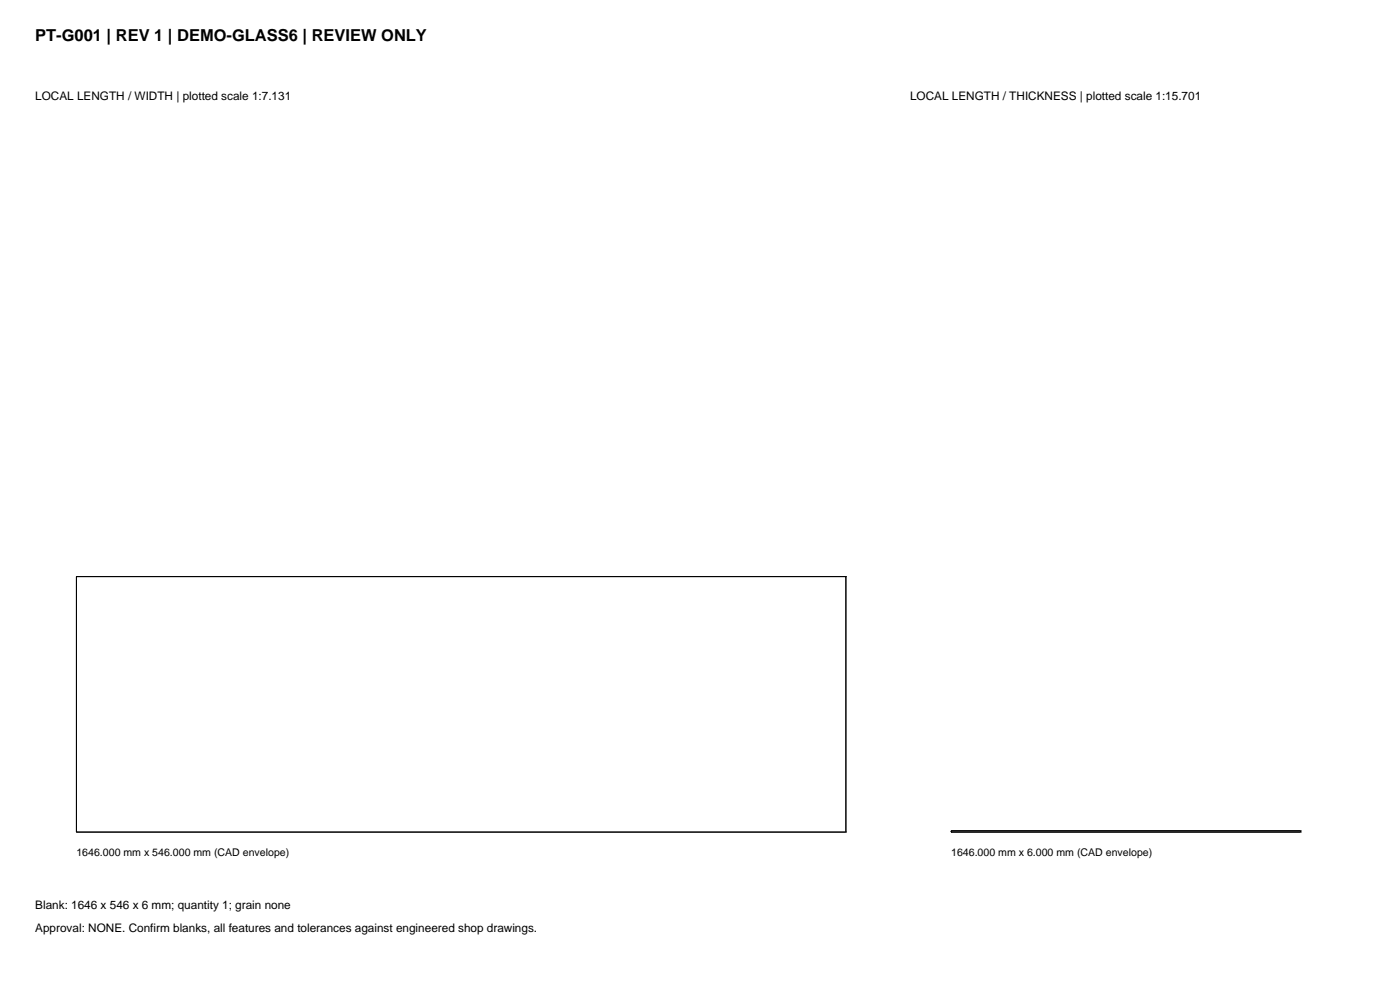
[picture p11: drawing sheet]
<svg xmlns="http://www.w3.org/2000/svg" width="420mm" height="297mm" viewBox="0 0 420 297" stroke-linecap="round" stroke-linejoin="round" font-family="sans-serif">
<defs><g id="words">
<text font-size="4.9" x="10.6" y="12.3">PT-G001 | REV 1 | DEMO-GLASS6 | REVIEW ONLY</text>
<g font-size="3.5">
<text x="10.6" y="30">LOCAL LENGTH / WIDTH | plotted scale 1:7.131</text>
<text x="273" y="30">LOCAL LENGTH / THICKNESS | plotted scale 1:15.701</text>
<text x="10.6" y="272.3">Blank: 1646 x 546 x 6 mm; quantity 1; grain none</text>
<text x="10.6" y="279.4">Approval: NONE. Confirm blanks, all features and tolerances against engineered shop drawings.</text>
</g>
<g font-size="3.2">
<text x="22.9" y="256.4">1646.000 mm x 546.000 mm (CAD envelope)</text>
<text x="285.3" y="256.4">1646.000 mm x 6.000 mm (CAD envelope)</text>
</g>
</g></defs>
<g fill="none" stroke="#000" stroke-width=".3">
<path d="M22.9 172.8h.1M22.9 172.8v76.6M22.9 172.8h230.9M253.8 172.8h.1M253.8 172.8v76.6M22.9 249.4h.1M22.9 249.4h230.9M253.8 249.4h.1M285.3 249h.1M285.3 249.4h.1M285.3 249.4h104.9M285.3 249v.4"/>
<path d="M285.3 249h104.9M390.2 249h.1M390.2 249.4h.1M390.2 249v.4"/>
</g>
<use href="#words"/>
</svg>
